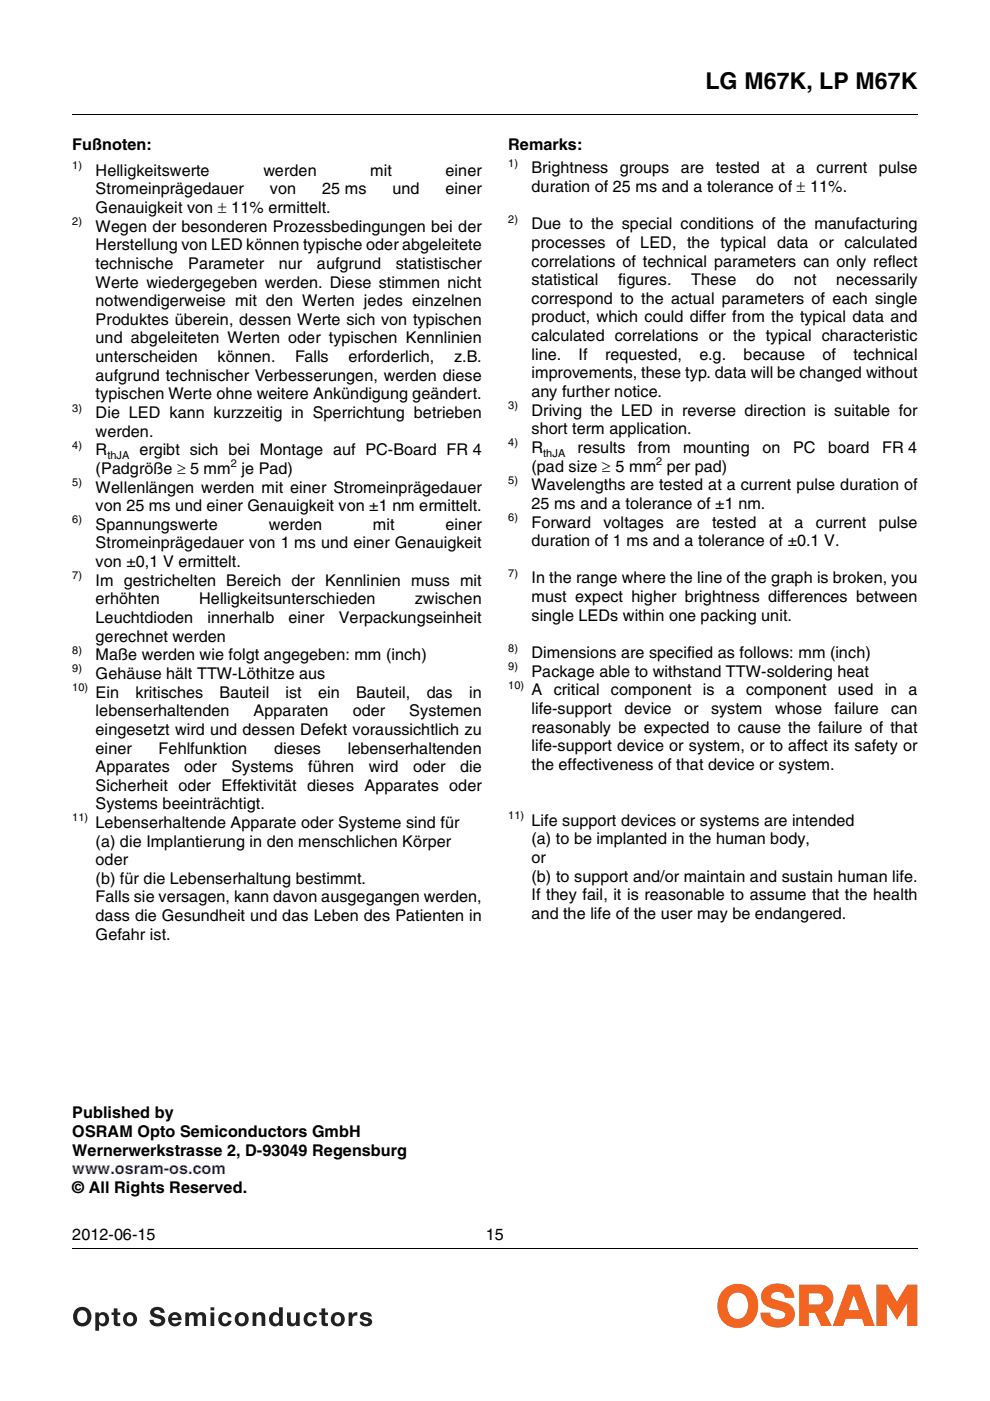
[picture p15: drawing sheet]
<svg xmlns="http://www.w3.org/2000/svg" width="210mm" height="297mm" viewBox="0 0 210 297" stroke-linecap="round" stroke-linejoin="round" font-family="sans-serif">
<defs><g id="words">
<text font-size="4.9" x="149.6" y="18.8">LG M67K, LP M67K</text>
<g font-size="3.4">
<text x="15.3" y="31.8">Fußnoten:</text>
<text x="107.7" y="31.8">Remarks:</text>
<text x="20.3" y="37.3">Helligkeitswerte</text>
<text x="20.3" y="41.2">Stromeinprägedauer</text>
<text x="55.8" y="37.3">werden</text>
<text x="57.2" y="41.2">von</text>
<text x="68.3" y="41.2">25 ms</text>
<text x="78.5" y="37.3">mit</text>
<text x="83.2" y="41.2">und</text>
<text x="94.5" y="41.2">einer</text>
<text x="94.5" y="37.3">einer</text>
<text x="112.7" y="36.7">Brightness</text>
<text x="112.7" y="40.7">duration of 25 ms and a tolerance of ± 11%.</text>
<text x="131.4" y="36.7">groups</text>
<text x="144.4" y="36.7">are</text>
<text x="151.8" y="36.7">tested</text>
<text x="163.6" y="36.7">at a</text>
<text x="173.1" y="36.7">current</text>
<text x="186.3" y="36.7">pulse</text>
<text x="20.3" y="45.2">Genauigkeit von ± 11% ermittelt.</text>
<text x="20.3" y="49.1">Wegen der besonderen Prozessbedingungen bei der</text>
<text x="20.3" y="53.1">Herstellung von LED können typische oder abgeleitete</text>
<text x="112.7" y="48.6">Due to the special conditions of the manufacturing</text>
<text x="112.7" y="52.6">processes of LED, the typical data or calculated</text>
<text x="20.3" y="57">technische</text>
<text x="39.9" y="57">Parameter</text>
<text x="59.1" y="57">nur</text>
<text x="67.2" y="57">aufgrund</text>
<text x="83.9" y="57">statistischer</text>
<text x="112.7" y="56.5">correlations of technical parameters can only reflect</text>
<text x="20.3" y="61">Werte wiedergegeben werden. Diese stimmen nicht</text>
<text x="20.3" y="64.9">notwendigerweise mit den Werten jedes einzelnen</text>
<text x="112.7" y="60.5">statistical</text>
<text x="112.7" y="64.4">correspond to the actual parameters of each single</text>
<text x="131.1" y="60.5">figures.</text>
<text x="146.6" y="60.5">These</text>
<text x="160.3" y="60.5">do</text>
<text x="168.3" y="60.5">not</text>
<text x="177.3" y="60.5">necessarily</text>
<text x="20.3" y="68.9">Produktes überein, dessen Werte sich von typischen</text>
<text x="112.7" y="68.4">product, which could differ from the typical data and</text>
<text x="20.3" y="72.8">und abgeleiteten Werten oder typischen Kennlinien</text>
<text x="20.3" y="76.8">unterscheiden</text>
<text x="46.1" y="76.8">können.</text>
<text x="62.6" y="76.8">Falls</text>
<text x="73.9" y="76.8">erforderlich,</text>
<text x="96.3" y="76.8">z.B.</text>
<text x="112.7" y="72.3">calculated correlations or the typical characteristic</text>
<text x="112.7" y="76.3">line.</text>
<text x="122.7" y="76.3">If</text>
<text x="128.3" y="76.3">requested,</text>
<text x="148.3" y="76.3">e.g.</text>
<text x="157.6" y="76.3">because</text>
<text x="174.4" y="76.3">of</text>
<text x="180.9" y="76.3">technical</text>
<text x="20.3" y="80.7">aufgrund technischer Verbesserungen, werden diese</text>
<text x="112.7" y="80.2">improvements, these typ. data will be changed without</text>
<text x="20.3" y="84.7">typischen Werte ohne weitere Ankündigung geändert.</text>
<text x="20.3" y="88.6">Die LED kann kurzzeitig in Sperrichtung betrieben</text>
<text x="112.7" y="84.2">any further notice.</text>
<text x="112.7" y="88.1">Driving the LED in reverse direction is suitable for</text>
<text x="20.3" y="92.6">werden.</text>
<text x="112.7" y="92.1">short term application.</text>
<text x="20.3" y="96.5">R</text>
<text x="20.3" y="100.5">(Padgröße ≥ 5 mm je Pad)</text>
<text x="29.5" y="96.5">ergibt sich bei Montage auf PC-Board FR 4</text>
<text x="112.7" y="100">(pad size ≥ 5 mm per pad)</text>
<text x="112.7" y="96.1">R</text>
<text x="122.5" y="96.1">results</text>
<text x="135.3" y="96.1">from</text>
<text x="144.8" y="96.1">mounting</text>
<text x="161.7" y="96.1">on</text>
<text x="168.1" y="96.1">PC</text>
<text x="175.6" y="96.1">board</text>
<text x="187" y="96.1">FR 4</text>
<text x="20.3" y="104.4">Wellenlängen werden mit einer Stromeinprägedauer</text>
<text x="112.7" y="103.9">Wavelengths are tested at a current pulse duration of</text>
<text x="112.7" y="107.9">25 ms and a tolerance of ±1 nm.</text>
<text x="20.3" y="108.4">von 25 ms und einer Genauigkeit von ±1 nm ermittelt.</text>
<text x="20.3" y="112.4">Spannungswerte</text>
<text x="57" y="112.4">werden</text>
<text x="79.1" y="112.4">mit</text>
<text x="94.5" y="112.4">einer</text>
<text x="112.7" y="111.8">Forward</text>
<text x="127.9" y="111.8">voltages</text>
<text x="143.4" y="111.8">are</text>
<text x="151" y="111.8">tested</text>
<text x="163" y="111.8">at</text>
<text x="168.4" y="111.8">a</text>
<text x="173" y="111.8">current</text>
<text x="186.3" y="111.8">pulse</text>
<text x="20.3" y="116.3">Stromeinprägedauer von 1 ms und einer Genauigkeit</text>
<text x="112.7" y="115.8">duration of 1 ms and a tolerance of ±0.1 V.</text>
<text x="20.3" y="120.2">von ±0,1 V ermittelt.</text>
<text x="20.3" y="124.2">Im gestrichelten Bereich der Kennlinien muss mit</text>
<text x="112.7" y="123.7">In the range where the line of the graph is broken, you</text>
<text x="20.3" y="128.1">erhöhten</text>
<text x="42.2" y="128.1">Helligkeitsunterschieden</text>
<text x="88" y="128.1">zwischen</text>
<text x="112.7" y="127.6">must expect higher brightness differences between</text>
<text x="112.7" y="131.6">single LEDs within one packing unit.</text>
<text x="20.3" y="132.1">Leuchtdioden</text>
<text x="20.3" y="136.1">gerechnet werden</text>
<text x="44" y="132.1">innerhalb</text>
<text x="61.2" y="132.1">einer</text>
<text x="71.8" y="132.1">Verpackungseinheit</text>
<text x="20.3" y="140">Maße werden wie folgt angegeben: mm (inch)</text>
<text x="20.3" y="143.9">Gehäuse hält TTW-Löthitze aus</text>
<text x="112.7" y="139.5">Dimensions are specified as follows: mm (inch)</text>
<text x="112.7" y="143.5">Package able to withstand TTW-soldering heat</text>
<text x="20.3" y="147.9">Ein</text>
<text x="28.7" y="147.9">kritisches</text>
<text x="46.6" y="147.9">Bauteil</text>
<text x="60.5" y="147.9">ist</text>
<text x="67.4" y="147.9">ein</text>
<text x="75.5" y="147.9">Bauteil,</text>
<text x="90.5" y="147.9">das</text>
<text x="99.5" y="147.9">in</text>
<text x="112.7" y="147.4">A</text>
<text x="117.4" y="147.4">critical component is</text>
<text x="153.9" y="147.4">a component used</text>
<text x="187.6" y="147.4">in a</text>
<text x="20.3" y="151.8">lebenserhaltenden</text>
<text x="20.3" y="155.8">eingesetzt wird und dessen Defekt voraussichtlich zu</text>
<text x="53.8" y="151.8">Apparaten</text>
<text x="74.8" y="151.8">oder</text>
<text x="86.8" y="151.8">Systemen</text>
<text x="112.7" y="151.3">life-support</text>
<text x="112.7" y="155.3">reasonably be expected to cause the failure of that</text>
<text x="132.4" y="151.3">device</text>
<text x="145" y="151.3">or</text>
<text x="150.7" y="151.3">system</text>
<text x="164.3" y="151.3">whose</text>
<text x="177" y="151.3">failure</text>
<text x="189" y="151.3">can</text>
<text x="20.3" y="159.8">einer</text>
<text x="33.6" y="159.8">Fehlfunktion</text>
<text x="58.1" y="159.8">dieses</text>
<text x="73.7" y="159.8">lebenserhaltenden</text>
<text x="112.7" y="159.3">life-support device or system, or to affect its safety or</text>
<text x="20.3" y="163.7">Apparates</text>
<text x="20.3" y="167.6">Sicherheit oder Effektivität dieses Apparates oder</text>
<text x="39.1" y="163.7">oder</text>
<text x="49.1" y="163.7">Systems</text>
<text x="65.4" y="163.7">führen</text>
<text x="78.2" y="163.7">wird</text>
<text x="87.6" y="163.7">oder</text>
<text x="97.5" y="163.7">die</text>
<text x="112.7" y="163.2">the effectiveness of that device or system.</text>
<text x="20.3" y="171.6">Systems beeinträchtigt.</text>
<text x="20.3" y="175.6">Lebenserhaltende Apparate oder Systeme sind für</text>
<text x="20.3" y="179.5">(a) die Implantierung in den menschlichen Körper</text>
<text x="112.7" y="175">Life support devices or systems are intended</text>
<text x="112.7" y="179">(a) to be implanted in the human body,</text>
<text x="20.3" y="183.5">oder</text>
<text x="112.7" y="183">or</text>
<text x="20.3" y="187.4">(b) für die Lebenserhaltung bestimmt.</text>
<text x="20.3" y="191.3">Falls sie versagen, kann davon ausgegangen werden,</text>
<text x="112.7" y="186.9">(b) to support and/or maintain and sustain human life.</text>
<text x="112.7" y="190.9">If they fail, it is reasonable to assume that the health</text>
<text x="20.3" y="195.3">dass die Gesundheit und das Leben des Patienten in</text>
<text x="112.7" y="194.8">and the life of the user may be endangered.</text>
<text x="20.3" y="199.3">Gefahr ist.</text>
<text x="15.3" y="237.1">Published by</text>
<text x="15.3" y="241.1">OSRAM Opto Semiconductors GmbH</text>
<text x="15.3" y="245">Wernerwerkstrasse 2, D-93049 Regensburg</text>
<text x="15.3" y="252.9">© All Rights Reserved.</text>
<text x="15.3" y="262.8">2012-06-15</text>
<text x="103" y="262.8">15</text>
</g>
<text font-size="3.4" fill="#00f" x="15.3" y="249">www.osram-os.com</text>
<g font-size="2.3">
<text x="15.3" y="35.9">1)</text>
<text x="107.7" y="35.4">1)</text>
<text x="15.3" y="47.8">2)</text>
<text x="107.7" y="47.2">2)</text>
<text x="15.3" y="87.2">3)</text>
<text x="107.7" y="86.7">3)</text>
<text x="15.3" y="95.2">4)</text>
<text x="107.7" y="94.7">4)</text>
<text x="22.8" y="97.4">thJA</text>
<text x="48.9" y="99.1">2</text>
<text x="115.2" y="96.9">thJA</text>
<text x="139.1" y="98.6">2</text>
<text x="15.3" y="103">5)</text>
<text x="107.7" y="102.6">5)</text>
<text x="15.3" y="111">6)</text>
<text x="107.7" y="110.4">6)</text>
<text x="15.3" y="122.8">7)</text>
<text x="107.7" y="122.3">7)</text>
<text x="15.3" y="138.6">8)</text>
<text x="15.3" y="142.6">9)</text>
<text x="107.7" y="138.1">8)</text>
<text x="107.7" y="142.1">9)</text>
<text x="15.3" y="146.5">10)</text>
<text x="107.7" y="146">10)</text>
<text x="107.7" y="173.7">11)</text>
<text x="15.3" y="174.2">11)</text>
</g>
</g></defs>
<path d="M15.2 24.2l.1 .1zM194.6 24.2v.1zM15.2 264.6l.1 .2zM194.6 264.6v.2z" fill="#000"/>
<path d="M15.3 24.3h179.3M15.3 264.7h179.3" fill="none" stroke="#000" stroke-width=".21"/>
<path d="M15.3 272.1h179.3v10.3h-179.3z" fill="#fff"/>
<g fill="#f36421">
<path d="M162 273.2a4.2 4.2 0 0 1 6 .3l.2 .6 .2 1.1-2-.1a1.6 1.6 0 0 0-1.2-1.2 1.6 1.6 0 0 0-1.6 .5v.7l.3 .3 1.2 .4a4.3 4.3 0 0 1 3.3 1.9 2.87 2.87 0 0 1-2.7 3.7 3.5 3.5 0 0 1-4.4-2.5l-.1-.6h2.1a1.77 1.77 0 0 0 2.8 1.2 .78 .78 0 0 0-.1-1.4l-1.2-.4a5.5 5.5 0 0 1-2.9-1.2 2.46 2.46 0 0 1 .1-3.3z"/>
<path d="M185.8 272.4h2.3l2.1 3.6 2.2-3.6h2.1v8.7h-2.1v-4.9l-2.2 3.7-2.2-3.5v4.7h-2.2z"/>
</g>
<g fill="#f36421">
<path d="M179.8 272.4h2.5l3.2 8.7h-2.2l-.6-1.5h-3.4l-.5 1.5h-2.2zM181 274.6l-1.1 3.2h2.2z" fill-rule="evenodd"/>
<path d="M169.4 272.4h4.5a3 3 0 0 1 2.8 2.5 3 3 0 0 1-1.8 3.3l1.5 2.9h-2.3l-1.3-2.8h-1.3v2.8h-2.1zM171.4 274.2h2.1a1.19 1.19 0 0 1 1.1 1.2 1.19 1.19 0 0 1-1 1.2h-2.2z" fill-rule="evenodd"/>
<path d="M153.6 273.3a5 5 0 0 0 1.2 8 4.4 4.4 0 0 0 5.9-4.4 4.3 4.3 0 0 0-2.3-4.3 4.3 4.3 0 0 0-4.8 .7zM154.9 274.7a2.12 2.12 0 0 1 2.4-.5 2.12 2.12 0 0 1 1.3 2.1 2.72 2.72 0 0 1-2.2 3.3 2.63 2.63 0 0 1-2.1-3.3z" fill-rule="evenodd"/>
</g>
<g fill="#231f20">
<path d="M24.1 277.4h.8v.9h.6v.5h-.6v1.6l.6 .1v.6l-.5 .1a.71 .71 0 0 1-.9-.7v-1.7h-.5v-.5h.5z"/>
<path d="M32.2 277.5a1.64 1.64 0 0 1 2.7 .9h-.8a.72 .72 0 0 0-.7-.6 .72 .72 0 0 0-.7 .4l.2 .3 1 .3a1.18 1.18 0 0 1 1.1 1.1 1.18 1.18 0 0 1-1 1.3 1.67 1.67 0 0 1-2.3-1.4h.8a.87 .87 0 0 0 .8 .7 .87 .87 0 0 0 .9-.4 1.22 1.22 0 0 0-1.2-.7 1.13 1.13 0 0 1-1-.7 1.13 1.13 0 0 1 .2-1.2z"/>
<path d="M39.3 278.3h.7v.4a1.03 1.03 0 0 1 1.8 0 1.04 1.04 0 0 1 1.1-.5 1.04 1.04 0 0 1 .8 1v1.9h-.8v-1.6a.54 .54 0 0 0-.5-.7 .54 .54 0 0 0-.5 .7v1.6h-.8v-1.6a.51 .51 0 0 0-.3-.7 .51 .51 0 0 0-.7 .3v2h-.8z"/>
<path d="M46.8 278.5a1.41 1.41 0 0 1 2.3 .8h-.8a.67 .67 0 0 0-.9-.5 .67 .67 0 0 0-.3 .9 .67 .67 0 0 0 .4 .9 .67 .67 0 0 0 .8-.6h.8a1.47 1.47 0 0 1-2.1 1.1 1.47 1.47 0 0 1-.5-2.3z"/>
<path d="M53.6 278.3h.7v.4a1.06 1.06 0 0 1 1.3-.4 1.06 1.06 0 0 1 .6 1.1v1.7h-.7v-1.6a.56 .56 0 0 0-.4-.7 .56 .56 0 0 0-.7 .5l-.1 1.8h-.7z"/>
<path d="M60.9 278.3h.7v1.6a.56 .56 0 0 0 .4 .7 .56 .56 0 0 0 .7-.5l.1-1.8h.7v2.8h-.7v-.4a1.06 1.06 0 0 1-1.2 .5 1.06 1.06 0 0 1-.7-1.2z"/>
<path d="M64.9 278.5a1.41 1.41 0 0 1 2.3 .8h-.8a.67 .67 0 0 0-.9-.5 .67 .67 0 0 0-.3 .9 .67 .67 0 0 0 .4 .9 .67 .67 0 0 0 .8-.6h.8a1.47 1.47 0 0 1-2.1 1.1 1.47 1.47 0 0 1-.5-2.3z"/>
<path d="M68.2 277.4h.8v.9h.5v.5h-.5v1.6l.5 .1v.6l-.4 .1a.71 .71 0 0 1-.9-.7v-1.7h-.5v-.5h.5z"/>
<path d="M73.9 278.3h.8v.5a.97 .97 0 0 1 1.1-.6v.8l-.2-.1a.78 .78 0 0 0-.9 .9v1.3h-.8z"/>
<path d="M76.6 278.5a1.42 1.42 0 0 1 2.2 .6h-.7a.53 .53 0 0 0-.5-.4 .53 .53 0 0 0-.5 .3l.3 .3 .6 .1a.89 .89 0 0 1 .9 .9 .89 .89 0 0 1-.9 .9h-.4a1.18 1.18 0 0 1-1.3-1h.7a.53 .53 0 0 0 .5 .5 .53 .53 0 0 0 .6-.5l-.9-.3a.81 .81 0 0 1-.8-.5 .81 .81 0 0 1 .2-.9z"/>
<path d="M16.7 278.1a1.17 1.17 0 0 1 1.5 0 1.17 1.17 0 0 1 .3 1.5 1.08 1.08 0 0 1-1.3 .9 1.08 1.08 0 0 1-.8-1.3zM16 277.7a2.07 2.07 0 0 0-.2 2.7 2.07 2.07 0 0 0 2.7 .6 2.06 2.06 0 0 0 .5-3 2.06 2.06 0 0 0-3-.3z"/>
<path d="M21.1 279.1a.7 .7 0 0 1 .9-.2 .7 .7 0 0 1 .3 .8 .71 .71 0 0 1-.6 .9 .71 .71 0 0 1-.7-.9zM20.2 278.3v3.8h.8v-1.3a1.22 1.22 0 0 0 1.5 .3 1.22 1.22 0 0 0 .6-1.4 1.25 1.25 0 0 0-.6-1.4 1.25 1.25 0 0 0-1.5 .3v-.3z"/>
<path d="M27 279.1a.71 .71 0 0 1 .9-.2 .71 .71 0 0 1 .4 .8 .72 .72 0 0 1-.7 .9 .72 .72 0 0 1-.7-.9zM26.1 279.7a1.52 1.52 0 0 0 3 0 1.52 1.52 0 0 0-3 0z"/>
<path d="M36.6 279a.64 .64 0 0 1 .7-.2 .64 .64 0 0 1 .4 .6h-1.3zM36.2 278.5a1.49 1.49 0 0 0-.1 2.4 1.49 1.49 0 0 0 2.3-.7h-.6a.71 .71 0 0 1-.8 .4 .71 .71 0 0 1-.6-.7h2.1a1.44 1.44 0 0 0-.7-1.5 1.44 1.44 0 0 0-1.6 .1z"/>
<path d="M44.6 278.3h.8v2.8h-.8zM44.6 277.2h.8v.6h-.8z"/>
<path d="M50.7 279.1a.71 .71 0 0 1 .9-.2 .71 .71 0 0 1 .3 .8 .72 .72 0 0 1-.7 .9 .72 .72 0 0 1-.6-.9zM49.8 279.7a1.52 1.52 0 0 0 3 0 1.52 1.52 0 0 0-3 0z"/>
<path d="M58 279.1a.7 .7 0 0 1 .8-.2 .7 .7 0 0 1 .4 .8 .72 .72 0 0 1-.7 .9 .72 .72 0 0 1-.7-.9zM57.5 278.5a1.5 1.5 0 0 0-.4 1.8 1.5 1.5 0 0 0 1.7 .8l.4-.3v.3h.8v-3.9h-.8v1.4l-.4-.3a1.21 1.21 0 0 0-1.3 .2z"/>
<path d="M71.1 279.1a.71 .71 0 0 1 .9-.2 .71 .71 0 0 1 .3 .8 .72 .72 0 0 1-.7 .9 .72 .72 0 0 1-.7-.9zM70.1 279.7a1.55 1.55 0 0 0 3.1 0 1.55 1.55 0 0 0-3.1 0z"/>
</g>
<path d="M108.2 233h85.4v20.5h-85.4z" fill="#fff"/>
<use href="#words"/>
</svg>
